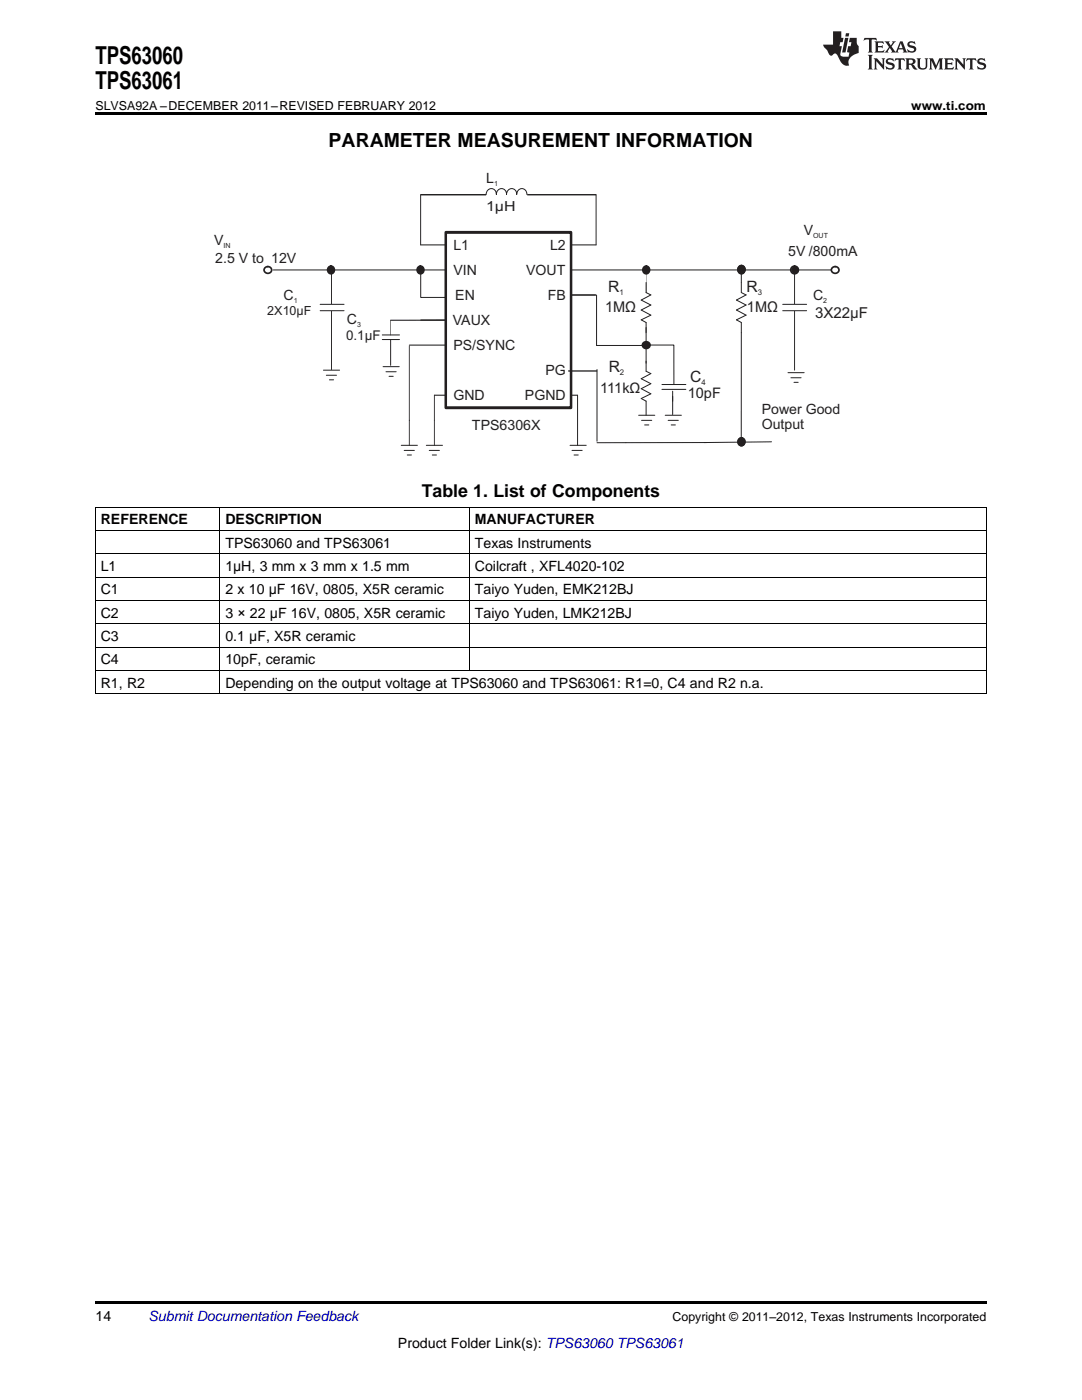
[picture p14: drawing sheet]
<svg xmlns="http://www.w3.org/2000/svg" width="216mm" height="279mm" viewBox="0 0 216 279" stroke-linecap="round" stroke-linejoin="round" font-family="sans-serif">
<defs><g id="words">
<g font-size="4.9">
<text x="19" y="12.8">TPS63060</text>
<text x="19" y="17.8">TPS63061</text>
</g>
<text font-size="3.9" x="65.6" y="29.3">PARAMETER MEASUREMENT INFORMATION</text>
<text font-size="3.5" x="84.2" y="99.1">Table 1. List of Components</text>
<g font-size="3.1" fill="#231f20">
<text x="121.4" y="58.2">R</text>
<text x="148.9" y="58.2">R</text>
<text x="121.5" y="74.2">R</text>
<text x="137.7" y="76.2">C</text>
</g>
<g font-size="3" fill="#231f20">
<text x="120.7" y="62.3">1MΩ</text>
<text x="149" y="62.3">1MΩ</text>
<text x="162.6" y="63.5">3X22µF</text>
</g>
<g font-size="2.9" fill="#231f20">
<text x="119.8" y="78.4">111kΩ</text>
<text x="137.2" y="79.3">10pF</text>
</g>
<g font-size="2.8" fill="#231f20">
<text x="97" y="36.6">L</text>
<text x="97" y="42.1">1µH</text>
<text x="160.4" y="47">V</text>
<text x="42.7" y="48.9">V</text>
<text x="42.9" y="52.6">2.5 V to 12V</text>
<text x="90.5" y="49.9">L1</text>
<text x="109.8" y="49.9">L2</text>
<text x="157.3" y="51.1">5V /800mA</text>
<text x="56.6" y="59.9">C</text>
<text x="90.5" y="54.9">VIN</text>
<text x="90.9" y="59.9">EN</text>
<text x="105" y="54.9">VOUT</text>
<text x="109.3" y="59.9">FB</text>
<text x="162.2" y="59.9">C</text>
<text x="69.2" y="64.6">C</text>
<text x="90.4" y="64.9">VAUX</text>
<text x="90.5" y="69.9">PS/SYNC</text>
<text x="108.8" y="74.9">PG</text>
<text x="90.5" y="79.9">GND</text>
<text x="104.7" y="79.9">PGND</text>
<text x="152" y="82.6">Power Good</text>
<text x="94.2" y="85.9">TPS6306X</text>
<text x="152" y="85.7">Output</text>
</g>
<g font-size="2.8">
<text x="20.1" y="104.6">REFERENCE</text>
<text x="45" y="104.6">DESCRIPTION</text>
<text x="94.8" y="104.6">MANUFACTURER</text>
<text x="20.1" y="113.9">L1</text>
<text x="45" y="109.3">TPS63060 and TPS63061</text>
<text x="45" y="113.9">1μH, 3 mm x 3 mm x 1.5 mm</text>
<text x="94.8" y="109.3">Texas Instruments</text>
<text x="94.8" y="113.9">Coilcraft , XFL4020-102</text>
<text x="20.1" y="118.6">C1</text>
<text x="45" y="118.6">2 x 10 μF 16V, 0805, X5R ceramic</text>
<text x="94.8" y="118.6">Taiyo Yuden, EMK212BJ</text>
<text x="20.1" y="123.3">C2</text>
<text x="45" y="123.3">3 × 22 μF 16V, 0805, X5R ceramic</text>
<text x="94.8" y="123.3">Taiyo Yuden, LMK212BJ</text>
<text x="20.1" y="127.9">C3</text>
<text x="45" y="127.9">0.1 μF, X5R ceramic</text>
<text x="20.1" y="132.6">C4</text>
<text x="20.1" y="137.2">R1, R2</text>
<text x="45" y="132.6">10pF, ceramic</text>
<text x="45" y="137.2">Depending on the output voltage at TPS63060 and TPS63061: R1=0, C4 and R2 n.a.</text>
<text x="19" y="263.6">14</text>
<text x="79.4" y="269">Product Folder Link(s): TPS63060 TPS63061</text>
</g>
<text font-size="2.8" fill="#0000c8" x="29.6" y="263.6">Submit Documentation Feedback</text>
<text font-size="2.7" fill="#231f20" x="69.1" y="67.8">0.1µF</text>
<g font-size="2.5">
<text x="19" y="21.9">SLVSA92A –DECEMBER 2011–REVISED FEBRUARY 2012</text>
<text x="181.8" y="21.9">www.ti.com</text>
<text x="134.2" y="263.6">Copyright © 2011–2012, Texas Instruments Incorporated</text>
</g>
<text font-size="2.5" fill="#231f20" x="53.3" y="62.9">2X10µF</text>
<g font-size="1.6" fill="#231f20">
<text x="123.6" y="58.8">1</text>
<text x="151.2" y="58.8">3</text>
<text x="123.7" y="74.8">2</text>
<text x="140" y="76.8">4</text>
</g>
<g font-size="1.4" fill="#231f20">
<text x="98.6" y="37.1">1</text>
<text x="162.3" y="47.5">OUT</text>
<text x="44.6" y="49.4">IN</text>
<text x="58.6" y="60.5">1</text>
<text x="71.2" y="65.2">3</text>
<text x="164.3" y="60.5">2</text>
</g>
</g></defs>
<g fill="#231f20">
<path d="M172.5 7.6l-.1 .5 .4-.2h.6v.1v2.1l-.2 .4h.9l-.2-.4v-2.1l.1-.1h.5l.5 .2-.2-.5zM174.5 8.3l.2 .3v1.5l-.2 .4h1.8l.2-.6a1.04 1.04 0 0 1-1.3 .2v-.7h.6l.3 .2v-.6l-.3 .2h-.6v-.6l.8-.1 .4 .3-.2-.5zM176.5 8.3l.9 1.1-.9 1.1h.8l-.2-.2 .4-.7 .5 .7-.2 .2h1.5l-.2-.2 .2-.4h.9l.1 .4-.2 .2h1l-.3-.3-.7-1.9h-.5l-.9 2-.8-1 .9-1h-.8l.1 .3-.4 .5-.3-.6 .1-.2zM179.7 8.6l.4 1h-.7zM181.3 8.4a.63 .63 0 0 0-.2 .7 .63 .63 0 0 0 .6 .4l.6 .2 .1 .2a.75 .75 0 0 1-.7 .4 .75 .75 0 0 1-.6-.5l.1 .7 .1-.1a1.11 1.11 0 0 0 1.5-.6 1.13 1.13 0 0 0-1.2-.8l-.1-.4a1.04 1.04 0 0 1 1.2 .2l-.2-.5-.2 .1-.4-.2zM173.2 10.9l.2 .4v2.2l-.2 .4h1l-.3-.4v-2.2l.3-.4zM174.3 11.6l.3 .4v1.5l-.3 .4h.8l-.2-.4v-1.3l1.5 1.7v-1.9l.2-.4h-.7l.2 .4v.9l-1.1-1.3zM177 11.8a.62 .62 0 0 0-.2 .7 .62 .62 0 0 0 .6 .4l.6 .1 .1 .3a.76 .76 0 0 1-.7 .3 .76 .76 0 0 1-.7-.4l.2 .7 .1-.1a1.11 1.11 0 0 0 1.5-.6 1.13 1.13 0 0 0-1.2-.8l-.1-.4a1.04 1.04 0 0 1 1.2 .2l-.2-.6-.2 .1-.5-.1zM178.7 11.6l-.2 .6a.61 .61 0 0 1 .8-.3v1.6l-.2 .4h.9l-.2-.4v-1.6a.63 .63 0 0 1 .7 .3l-.1-.6zM180.6 11.6l.3 .4v1.5l-.3 .4h1l-.2-.2-.1-.8 .6 .2a.76 .76 0 0 0 1.2 .7l-1-1a.58 .58 0 0 0 .6-.5 .58 .58 0 0 0-.5-.6zM181.4 11.9h.1a.45 .45 0 0 1 .5 .1 .45 .45 0 0 1 .1 .5l-.8 .2zM182.9 11.6l.2 .2a2.17 2.17 0 0 0 .3 1.9 .99 .99 0 0 0 1.6-.6v-1.1l.2-.4h-.7l.2 .2a1.92 1.92 0 0 1-.2 1.8 .6 .6 0 0 1-.9-.5v-1.1l.2-.4zM185.4 11.6l.2 .4v1.5l-.2 .4h.7l-.2-.4v-1.4l.8 1.8 .8-1.8v1.4l-.2 .4h.9l-.2-.4v-1.5l.2-.4h-.8l-.6 1.5-.6-1.5zM188.4 11.6l.2 .4v1.5l-.2 .4h1.8l.1-.6a1.04 1.04 0 0 1-1.2 .1v-.6h.5l.4 .2v-.6l-.4 .2h-.5v-.7h.8l.3 .3-.1-.6zM190.5 11.6l.2 .4v1.5l-.2 .4h.7l-.2-.4v-1.3l1.5 1.7v-1.9l.2-.4h-.7l.2 .4v.9l-1.1-1.3zM192.9 11.6l-.1 .6a.61 .61 0 0 1 .7-.3l.1 1.6-.3 .4h1l-.3-.4 .1-1.6a.63 .63 0 0 1 .7 .3l-.1-.6zM195.2 11.8a.62 .62 0 0 0-.2 .7 .62 .62 0 0 0 .6 .4l.6 .1 .1 .3a.76 .76 0 0 1-.7 .3 .76 .76 0 0 1-.6-.4l.1 .7 .1-.1a1.11 1.11 0 0 0 1.6-.6 1.13 1.13 0 0 0-1.3-.8l-.1-.4a1.04 1.04 0 0 1 1.2 .2l-.1-.6-.2 .1-.5-.1z"/>
<path d="M166.2 6.3v2.6h-1.9v.4l.8 .9a.91 .91 0 0 0 1 .8 .56 .56 0 0 1 .5-.3 .56 .56 0 0 1 .5 .3l.4 .8a1.53 1.53 0 0 0 1.9 1.2 1.54 1.54 0 0 1 1-2.1l.9-.3v-1.4a1.52 1.52 0 0 1-.4-1.6h-1.3l-.2 .8h.5l-.2 .8h-.5l-.1 1v.2l.4 .1-.2 .8a1.93 1.93 0 0 1-1.6-.3l.3-1.8h-.5l.2-.8h.4l.2-.8h-.4v-1.3zM168.6 7.6l-.6 2.9h.7l.6-2.9zM168.8 6.6l-.1 .7h.6l.2-.7z"/>
</g>
<path d="M83.9 38.9h13.1M54.5 53.9h104M83.9 48.9h35M113.9 58.9h5M81.7 68.9h23.7M83.9 63.9h20.6M86.7 78.9h28.5M106.6 63.9h-28.7" fill="none" stroke="#231f20" stroke-width=".2"/>
<path d="M97 40.8l8.1-.1v2.1h-8.1z" fill-rule="evenodd" fill="#fff"/>
<path d="M99 38.7a1.02 1.02 0 0 0-1-1.1 1.02 1.02 0 0 0-1 1.2M101.1 38.7a1.02 1.02 0 0 0-1.1-1.1 1.02 1.02 0 0 0-1 1.2M103.1 38.8a1.03 1.03 0 0 1 1-1.2 1.03 1.03 0 0 1 1 1.2M103.1 38.7a1.02 1.02 0 0 0-1.1-1.1 1.02 1.02 0 0 0-.9 1.2" fill="none" stroke="#231f20" stroke-width=".2"/>
<path d="M88.9 46.4h25v35h-25z" fill-rule="evenodd" fill="#fff"/>
<path d="M88.9 46.4h25v35h-25z" fill="none" stroke="#231f20" stroke-width=".54"/>
<path d="M83.9 38.9v10M118.9 38.9v10M158.5 53.9v20M115.2 78.9v10" fill="none" stroke="#231f20" stroke-width=".2"/>
<circle cx="158.6" cy="53.9" r=".76" fill="#231f20"/>
<circle cx="158.5" cy="53.9" r=".76" fill="none" stroke="#231f20" stroke-width=".34"/>
<path d="M86.7 78.9v5" fill="none" stroke="#231f20" stroke-width=".2"/>
<circle cx="83.9" cy="53.8" r=".73" fill="#231f20"/>
<circle cx="83.9" cy="53.8" r=".73" fill="none" stroke="#231f20" stroke-width=".34"/>
<g fill="#fff">
<path d="M75.2 64.2h1.9v5.9h-1.9z" fill-rule="evenodd"/>
<path d="M65.3 69.6h2.5v1.2h-2.5z" fill-rule="evenodd"/>
</g>
<path d="M66.1 53.8v20" fill="none" stroke="#231f20" stroke-width=".2"/>
<circle cx="66" cy="53.8" r=".73" fill="#231f20"/>
<circle cx="66" cy="53.8" r=".73" fill="none" stroke="#231f20" stroke-width=".34"/>
<path d="M76.7 66.8h1.9v1h-1.9z" fill-rule="evenodd" fill="#fff"/>
<path d="M105.2 38.9h13.7M76.3 66.8h3.4M76.3 67.8h3.4" fill="none" stroke="#231f20" stroke-width=".2"/>
<path d="M157.3 60.7h2.5v1.3h-2.5z" fill-rule="evenodd" fill="#fff"/>
<path d="M156.2 60.7h4.8M156.2 62h4.8" fill="none" stroke="#231f20" stroke-width=".2"/>
<path d="M128 58.3h1.9v6.1h-1.9z" fill-rule="evenodd" fill="#fff"/>
<path d="M128.9 56.4v2l1 .5-2 1 2 1-2 1 2 1-2 .9 1 .6v2" fill="none" stroke="#231f20" stroke-width=".2"/>
<circle cx="128.9" cy="53.8" r=".73" fill="#231f20"/>
<circle cx="128.9" cy="53.8" r=".73" fill="none" stroke="#231f20" stroke-width=".34"/>
<path d="M128.9 53.9v4.5" fill="none" stroke="#231f20" stroke-width=".2"/>
<circle cx="129" cy="68.9" r=".71" fill="#231f20"/>
<circle cx="129" cy="68.9" r=".71" fill="none" stroke="#231f20" stroke-width=".34"/>
<path d="M113.4 74h5.7" fill="none" stroke="#231f20" stroke-width=".2"/>
<path d="M64 60.7h2.5v1.3h-2.5z" fill-rule="evenodd" fill="#fff"/>
<path d="M63.9 60.7h4.8M63.9 62h4.8M77.9 67.8v5.1M77.9 63.9v2.9" fill="none" stroke="#231f20" stroke-width=".2"/>
<g fill="#fff">
<path d="M128 71.3h1.9v6.1h-1.9z" fill-rule="evenodd"/>
<path d="M128 74h1.9v6.1h-1.9z" fill-rule="evenodd"/>
</g>
<path d="M119 58.9v10h9.9M119.1 73.8v14.3M128.9 65.4v8.7l1 .5-2 1 2 1-2 1 2 1-2 .9 1 .6v2.7M132.1 76.7h4.8M132.1 77.7h4.8M141 88.3h-16.1" fill="none" stroke="#231f20" stroke-width=".2"/>
<path d="M147 58.3h1.9v6.1h-1.9z" fill-rule="evenodd" fill="#fff"/>
<path d="M147.9 53.9v4.5l1 .5-2 1 2 1-2 1 2 1-2 .9 1 .6v23.9" fill="none" stroke="#231f20" stroke-width=".2"/>
<circle cx="147.9" cy="88.1" r=".73" fill="none" stroke="#231f20" stroke-width=".34"/>
<circle cx="147.9" cy="88.1" r=".73" fill="#231f20"/>
<g fill="none" stroke="#231f20" stroke-width=".34">
<circle cx="147.9" cy="53.7" r=".73"/>
<circle cx="147.9" cy="53.8" r=".73"/>
<circle cx="147.9" cy="88.1" r=".73"/>
</g>
<path d="M153.9 88.2l-13.4 .1" fill="none" stroke="#231f20" stroke-width=".2"/>
<circle cx="147.9" cy="53.7" r=".73" fill="#231f20"/>
<g fill="none" stroke="#231f20" stroke-width=".34">
<circle cx="53.5" cy="53.9" r=".71"/>
<circle cx="147.9" cy="53.7" r=".73"/>
<circle cx="166.7" cy="53.9" r=".71"/>
</g>
<g fill="none" stroke="#231f20" stroke-width=".2">
<path d="M83.9 53.8v5.6h5M158.5 53.9h7.3M64.5 73.9h3.3M65.1 74.9h2M65.7 75.8h.9M76.4 73.2h3.3M77 74.2h2.1M77.6 75.1h.9M128.9 68.9h5.6v7.8M134.2 78.1v4.6M157.2 74.4h3.3M157.8 75.4h2"/>
<path d="M158.4 76.3h.9M80.1 88.9h3.2M80.6 89.9h2.1M81.3 90.8h.8M85.1 88.9h3.2M85.6 89.9h2.1M86.3 90.8h.8M113.7 88.9h3.3M114.1 89.9h2.1M114.5 90.8h.9M124.9 88.3l-5.8 .1M127.4 82.9h3.3"/>
<path d="M128 83.9h2M128.6 84.8h.9M132.7 82.9h3.3M133.3 83.9h2M133.9 84.8h.9"/>
</g>
<path d="M81.7 83.9v5M86.7 83.9v5" fill="none" stroke="#231f20" stroke-width=".21"/>
<path d="M81.7 69.1v14.8" fill="none" stroke="#231f20" stroke-width=".25"/>
<path d="M19 22.5h177.8v.5h-177.8zM19 259.7h177.8v.5h-177.8z" fill="#000"/>
<g fill="none" stroke="#000" stroke-width=".2">
<path d="M19 119.8h177.8M19 115.2h177.8M19 110.5h177.8M19 105.9h177.8M19 101.2h177.8M19.1 101.2v37.3M43.9 101.2v37.3M93.6 101.2v32.6M196.8 101.2v37.3M19 138.4h177.8M19 133.8h177.8M19 129.1h177.8"/>
<path d="M19 124.5h177.8"/>
</g>
<use href="#words"/>
</svg>
